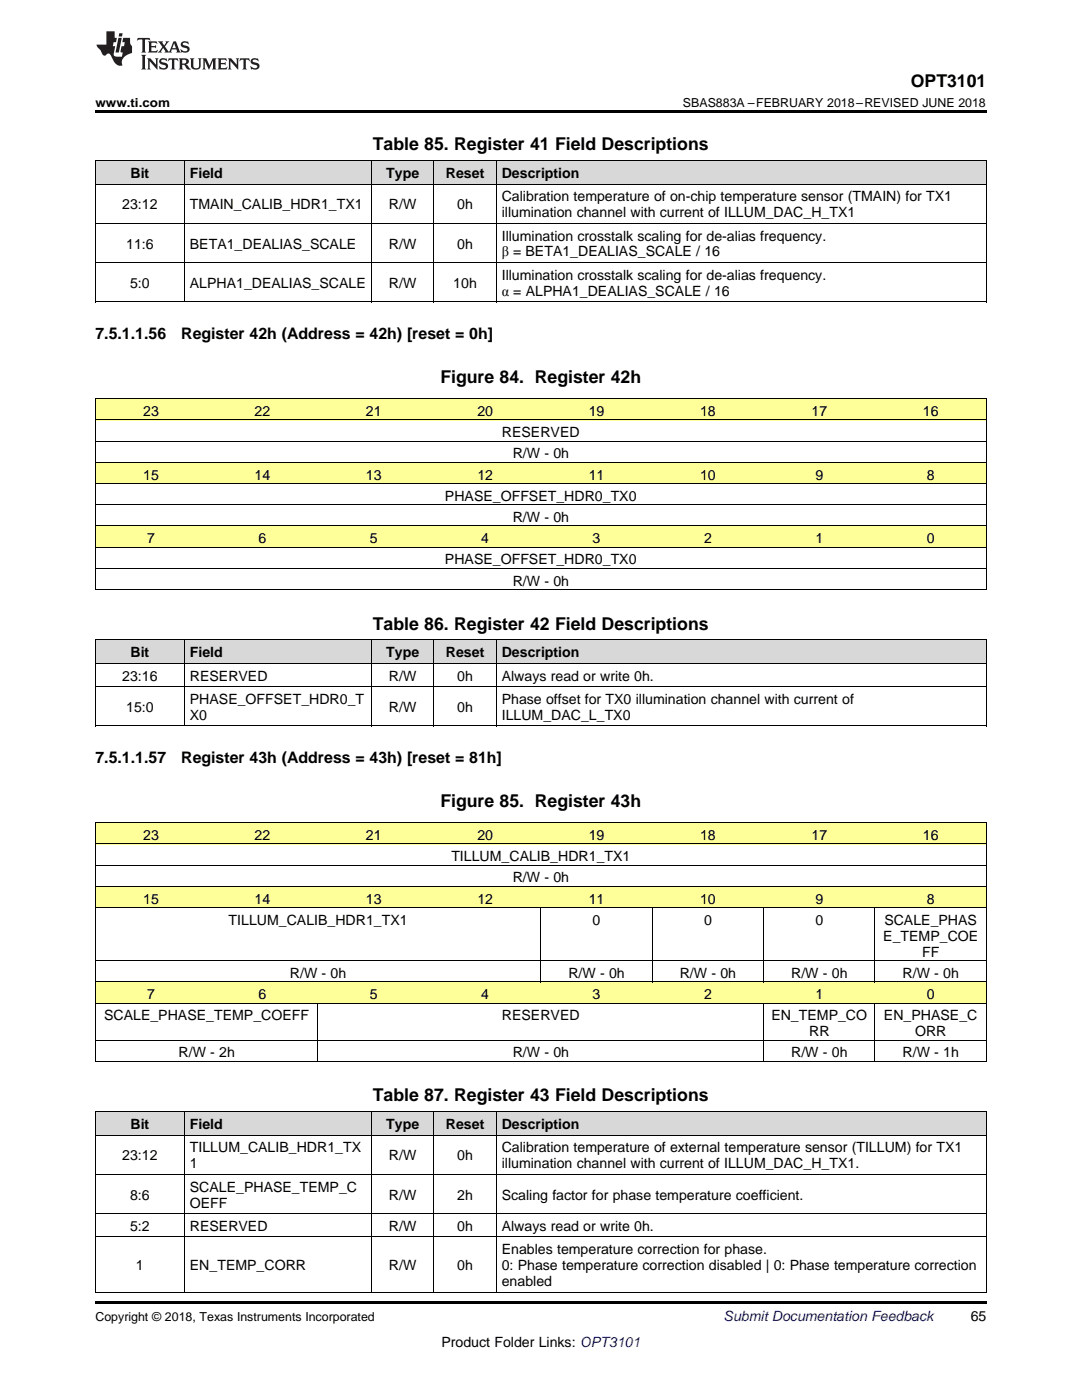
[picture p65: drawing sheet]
<svg xmlns="http://www.w3.org/2000/svg" width="216mm" height="279mm" viewBox="0 0 216 279" stroke-linecap="round" stroke-linejoin="round" font-family="sans-serif">
<defs><g id="words">
<g font-size="3.5">
<text x="181.8" y="17.3">OPT3101</text>
<text x="74.4" y="30">Table 85. Register 41 Field Descriptions</text>
<text x="87.9" y="76.4">Figure 84. Register 42h</text>
<text x="74.4" y="125.7">Table 86. Register 42 Field Descriptions</text>
<text x="87.9" y="161.1">Figure 85. Register 43h</text>
<text x="74.4" y="219.8">Table 87. Register 43 Field Descriptions</text>
</g>
<g font-size="3.2">
<text x="19" y="67.7">7.5.1.1.56</text>
<text x="36.2" y="67.7">Register 42h (Address = 42h) [reset = 0h]</text>
<text x="19" y="152.3">7.5.1.1.57</text>
<text x="36.2" y="152.3">Register 43h (Address = 43h) [reset = 81h]</text>
</g>
<g font-size="2.8">
<text x="26" y="35.5">Bit</text>
<text x="37.9" y="35.5">Field</text>
<text x="77.1" y="35.5">Type</text>
<text x="89" y="35.5">Reset</text>
<text x="100.1" y="35.5">Description</text>
<text x="24.4" y="41.8">23:12</text>
<text x="37.9" y="41.8">TMAIN_CALIB_HDR1_TX1</text>
<text x="77.6" y="41.8">R/W</text>
<text x="91.2" y="41.8">0h</text>
<text x="100.1" y="40.2">Calibration temperature of on-chip temperature sensor (TMAIN) for TX1</text>
<text x="100.1" y="43.4">illumination channel with current of ILLUM_DAC_H_TX1</text>
<text x="25.2" y="49.6">11:6</text>
<text x="37.9" y="49.6">BETA1_DEALIAS_SCALE</text>
<text x="77.6" y="49.6">R/W</text>
<text x="91.2" y="49.6">0h</text>
<text x="100.1" y="48">Illumination crosstalk scaling for de-alias frequency.</text>
<text x="100.1" y="51.2">β = BETA1_DEALIAS_SCALE / 16</text>
<text x="26" y="57.4">5:0</text>
<text x="37.9" y="57.4">ALPHA1_DEALIAS_SCALE</text>
<text x="77.6" y="57.4">R/W</text>
<text x="90.5" y="57.4">10h</text>
<text x="100.1" y="55.8">Illumination crosstalk scaling for de-alias frequency.</text>
<text x="100.1" y="59">α = ALPHA1_DEALIAS_SCALE / 16</text>
<text x="28.6" y="83">23</text>
<text x="50.8" y="83">22</text>
<text x="73" y="83">21</text>
<text x="95.2" y="83">20</text>
<text x="117.5" y="83">19</text>
<text x="139.7" y="83">18</text>
<text x="161.9" y="83">17</text>
<text x="184.1" y="83">16</text>
<text x="100.2" y="87.2">RESERVED</text>
<text x="28.6" y="95.7">15</text>
<text x="50.8" y="95.7">14</text>
<text x="73" y="95.7">13</text>
<text x="95.2" y="95.7">12</text>
<text x="102.3" y="91.5">R/W - 0h</text>
<text x="117.5" y="95.7">11</text>
<text x="139.7" y="95.7">10</text>
<text x="162.7" y="95.7">9</text>
<text x="184.9" y="95.7">8</text>
<text x="88.8" y="99.9">PHASE_OFFSET_HDR0_TX0</text>
<text x="102.3" y="104.2">R/W - 0h</text>
<text x="29.4" y="108.4">7</text>
<text x="51.6" y="108.4">6</text>
<text x="73.8" y="108.4">5</text>
<text x="88.8" y="112.6">PHASE_OFFSET_HDR0_TX0</text>
<text x="96" y="108.4">4</text>
<text x="118.3" y="108.4">3</text>
<text x="140.5" y="108.4">2</text>
<text x="162.7" y="108.4">1</text>
<text x="184.9" y="108.4">0</text>
<text x="102.3" y="116.9">R/W - 0h</text>
<text x="26" y="131.2">Bit</text>
<text x="37.9" y="131.2">Field</text>
<text x="77.1" y="131.2">Type</text>
<text x="89" y="131.2">Reset</text>
<text x="100.1" y="131.2">Description</text>
<text x="24.4" y="135.8">23:16</text>
<text x="37.9" y="135.8">RESERVED</text>
<text x="77.6" y="135.8">R/W</text>
<text x="91.2" y="135.8">0h</text>
<text x="100.1" y="135.8">Always read or write 0h.</text>
<text x="25.2" y="142.1">15:0</text>
<text x="37.9" y="140.5">PHASE_OFFSET_HDR0_T</text>
<text x="37.9" y="143.7">X0</text>
<text x="77.6" y="142.1">R/W</text>
<text x="91.2" y="142.1">0h</text>
<text x="100.1" y="140.5">Phase offset for TX0 illumination channel with current of</text>
<text x="100.1" y="143.7">ILLUM_DAC_L_TX0</text>
<text x="28.6" y="167.6">23</text>
<text x="50.8" y="167.6">22</text>
<text x="73" y="167.6">21</text>
<text x="95.2" y="167.6">20</text>
<text x="117.5" y="167.6">19</text>
<text x="139.7" y="167.6">18</text>
<text x="161.9" y="167.6">17</text>
<text x="184.1" y="167.6">16</text>
<text x="90.1" y="171.9">TILLUM_CALIB_HDR1_TX1</text>
<text x="102.3" y="176.1">R/W - 0h</text>
<text x="28.6" y="180.3">15</text>
<text x="45.6" y="184.6">TILLUM_CALIB_HDR1_TX1</text>
<text x="50.8" y="180.3">14</text>
<text x="73" y="180.3">13</text>
<text x="95.2" y="180.3">12</text>
<text x="117.5" y="180.3">11</text>
<text x="118.3" y="184.6">0</text>
<text x="139.7" y="180.3">10</text>
<text x="140.5" y="184.6">0</text>
<text x="162.7" y="180.3">9</text>
<text x="162.7" y="184.6">0</text>
<text x="176.5" y="184.6">SCALE_PHAS</text>
<text x="184.9" y="180.3">8</text>
<text x="176.2" y="187.7">E_TEMP_COE</text>
<text x="184" y="190.9">FF</text>
<text x="57.9" y="195.2">R/W - 0h</text>
<text x="113.4" y="195.2">R/W - 0h</text>
<text x="135.6" y="195.2">R/W - 0h</text>
<text x="157.9" y="195.2">R/W - 0h</text>
<text x="180.1" y="195.2">R/W - 0h</text>
<text x="20.8" y="203.6">SCALE_PHASE_TEMP_COEFF</text>
<text x="29.4" y="199.4">7</text>
<text x="51.6" y="199.4">6</text>
<text x="73.8" y="199.4">5</text>
<text x="96" y="199.4">4</text>
<text x="100.2" y="203.6">RESERVED</text>
<text x="118.3" y="199.4">3</text>
<text x="140.5" y="199.4">2</text>
<text x="153.9" y="203.6">EN_TEMP_CO</text>
<text x="162.7" y="199.4">1</text>
<text x="176.4" y="203.6">EN_PHASE_C</text>
<text x="184.9" y="199.4">0</text>
<text x="161.5" y="206.8">RR</text>
<text x="182.6" y="206.8">ORR</text>
<text x="35.6" y="211">R/W - 2h</text>
<text x="102.3" y="211">R/W - 0h</text>
<text x="157.9" y="211">R/W - 0h</text>
<text x="180.1" y="211">R/W - 1h</text>
<text x="26" y="225.3">Bit</text>
<text x="37.9" y="225.3">Field</text>
<text x="77.1" y="225.3">Type</text>
<text x="89" y="225.3">Reset</text>
<text x="100.1" y="225.3">Description</text>
<text x="24.4" y="231.6">23:12</text>
<text x="37.9" y="230">TILLUM_CALIB_HDR1_TX</text>
<text x="37.9" y="233.2">1</text>
<text x="77.6" y="231.6">R/W</text>
<text x="91.2" y="231.6">0h</text>
<text x="100.1" y="230">Calibration temperature of external temperature sensor (TILLUM) for TX1</text>
<text x="100.1" y="233.2">illumination channel with current of ILLUM_DAC_H_TX1.</text>
<text x="26" y="239.4">8:6</text>
<text x="37.9" y="237.8">SCALE_PHASE_TEMP_C</text>
<text x="77.6" y="239.4">R/W</text>
<text x="91.2" y="239.4">2h</text>
<text x="100.1" y="239.4">Scaling factor for phase temperature coefficient.</text>
<text x="26" y="245.6">5:2</text>
<text x="37.9" y="241">OEFF</text>
<text x="37.9" y="245.6">RESERVED</text>
<text x="77.6" y="245.6">R/W</text>
<text x="91.2" y="245.6">0h</text>
<text x="100.1" y="245.6">Always read or write 0h.</text>
<text x="100.1" y="250.3">Enables temperature correction for phase.</text>
<text x="27.1" y="253.5">1</text>
<text x="37.9" y="253.5">EN_TEMP_CORR</text>
<text x="77.6" y="253.5">R/W</text>
<text x="91.2" y="253.5">0h</text>
<text x="100.1" y="253.5">0: Phase temperature correction disabled | 0: Phase temperature correction</text>
<text x="100.1" y="256.6">enabled</text>
<text x="193.7" y="263.6">65</text>
<text x="88.1" y="268.9">Product Folder Links: OPT3101</text>
</g>
<text font-size="2.8" fill="#0000c8" x="144.4" y="263.6">Submit Documentation Feedback</text>
<g font-size="2.5">
<text x="19" y="21.4">www.ti.com</text>
<text x="136.3" y="21.4">SBAS883A –FEBRUARY 2018–REVISED JUNE 2018</text>
<text x="19" y="263.6">Copyright © 2018, Texas Instruments Incorporated</text>
</g>
</g></defs>
<g fill="#d8d8d8">
<path d="M19 221.9h17.8v4.7h-17.8z"/>
<path d="M36.8 221.9h37.4v4.7h-37.4z"/>
<path d="M74.2 221.9h12.4v4.7h-12.4z"/>
<path d="M86.6 221.9h12.5v4.7h-12.5z"/>
<path d="M99.1 221.9h97.7v4.7h-97.7z"/>
</g>
<g fill="#ff9">
<path d="M19 196h22.3v4.2h-22.3z"/>
<path d="M41.3 196h22.2v4.2h-22.2z"/>
<path d="M63.5 196h22.2v4.2h-22.2z"/>
<path d="M85.7 196h22.2v4.2h-22.2z"/>
<path d="M107.9 196h22.3v4.2h-22.3z"/>
<path d="M130.2 196h22.2v4.2h-22.2z"/>
<path d="M152.4 196h22.2v4.2h-22.2z"/>
<path d="M174.6 196h22.2v4.2h-22.2z"/>
<path d="M19 177h22.3v4.2h-22.3z"/>
<path d="M41.3 177h22.2v4.2h-22.2z"/>
<path d="M63.5 177h22.2v4.2h-22.2z"/>
<path d="M85.7 177h22.2v4.2h-22.2z"/>
<path d="M107.9 177h22.3v4.2h-22.3z"/>
<path d="M130.2 177h22.2v4.2h-22.2z"/>
<path d="M152.4 177h22.2v4.2h-22.2z"/>
<path d="M174.6 177h22.2v4.2h-22.2z"/>
<path d="M19 164.3h22.3v4.2h-22.3z"/>
<path d="M41.3 164.3h22.2v4.2h-22.2z"/>
<path d="M63.5 164.3h22.2v4.2h-22.2z"/>
<path d="M85.7 164.3h22.2v4.2h-22.2z"/>
<path d="M107.9 164.3h22.3v4.2h-22.3z"/>
<path d="M130.2 164.3h22.2v4.2h-22.2z"/>
<path d="M152.4 164.3h22.2v4.2h-22.2z"/>
<path d="M174.6 164.3h22.2v4.2h-22.2z"/>
</g>
<g fill="#d8d8d8">
<path d="M19 127.8h17.8v4.6h-17.8z"/>
<path d="M36.8 127.8h37.4v4.6h-37.4z"/>
<path d="M74.2 127.8h12.4v4.6h-12.4z"/>
<path d="M86.6 127.8h12.5v4.6h-12.5z"/>
<path d="M99.1 127.8h97.7v4.6h-97.7z"/>
</g>
<g fill="#ff9">
<path d="M19 105h22.3v4.3h-22.3z"/>
<path d="M41.3 105h22.2v4.3h-22.2z"/>
<path d="M63.5 105h22.2v4.3h-22.2z"/>
<path d="M85.7 105h22.2v4.3h-22.2z"/>
<path d="M107.9 105h22.3v4.3h-22.3z"/>
<path d="M130.2 105h22.2v4.3h-22.2z"/>
<path d="M152.4 105h22.2v4.3h-22.2z"/>
<path d="M174.6 105h22.2v4.3h-22.2z"/>
<path d="M19 92.3h22.3v4.3h-22.3z"/>
<path d="M41.3 92.3h22.2v4.3h-22.2z"/>
<path d="M63.5 92.3h22.2v4.3h-22.2z"/>
<path d="M85.7 92.3h22.2v4.3h-22.2z"/>
<path d="M107.9 92.3h22.3v4.3h-22.3z"/>
<path d="M130.2 92.3h22.2v4.3h-22.2z"/>
<path d="M152.4 92.3h22.2v4.3h-22.2z"/>
<path d="M174.6 92.3h22.2v4.3h-22.2z"/>
<path d="M19 79.6h22.3v4.3h-22.3z"/>
<path d="M41.3 79.6h22.2v4.3h-22.2z"/>
<path d="M63.5 79.6h22.2v4.3h-22.2z"/>
<path d="M85.7 79.6h22.2v4.3h-22.2z"/>
<path d="M107.9 79.6h22.3v4.3h-22.3z"/>
<path d="M130.2 79.6h22.2v4.3h-22.2z"/>
<path d="M152.4 79.6h22.2v4.3h-22.2z"/>
<path d="M174.6 79.6h22.2v4.3h-22.2z"/>
</g>
<g fill="#d8d8d8">
<path d="M19 32.1h17.8v4.7h-17.8z"/>
<path d="M36.8 32.1h37.4v4.7h-37.4z"/>
<path d="M74.2 32.1h12.4v4.7h-12.4z"/>
<path d="M86.6 32.1h12.5v4.7h-12.5z"/>
<path d="M99.1 32.1h97.7v4.7h-97.7z"/>
</g>
<path d="M19 22h177.8v.5h-177.8zM19 60.3h.2zM74 60.3h.2zM86.5 60.3h.1zM99 60.3h.1zM196.7 60.3h.1zM19 144.9h.2zM74 144.9h.2zM86.5 144.9h.1zM99 144.9h.1zM196.7 144.9h.1zM19 259.7h177.8v.5h-177.8z" fill="#000"/>
<g fill="none" stroke="#000" stroke-width=".2">
<path d="M19 36.7h177.8M19 32.1h177.8M19.1 32.1v28.2M36.8 32.1v28.2M74.1 32.1v28.2M86.6 32.1v28.2M99 32.1v28.2M196.8 32.1v28.2M19 52.4h177.8M19 44.6h177.8M19 79.6h177.8M19 60.2h177.8"/>
<path d="M19.1 79.6v38.1M196.8 79.6v38.1M19 96.5h177.8M19 92.3h177.8M19 88h177.8M19 83.8h177.8M19 117.7h177.8M19 113.4h177.8M19 109.2h177.8M19 105h177.8M19 100.7h177.8M19 137h177.8"/>
<path d="M19 132.4h177.8M19 127.7h177.8M19.1 127.7v17.2M36.8 127.7v17.2M74.1 127.7v17.2M86.6 127.7v17.2M99 127.7v17.2M196.8 127.7v17.2M19 144.9h177.8M19 176.9h177.8M19 172.7h177.8M19 168.4h177.8"/>
<path d="M19 164.2h177.8M19.1 164.3v47.6M196.8 164.3v47.6M19 196h177.8M19 191.7h177.8M19 181.1h177.8M107.9 181.2v14.8M130.1 181.2v14.8M152.3 181.2v14.8M174.6 181.2v14.8M19 211.8h177.8M19 207.6h177.8"/>
<path d="M19 200.2h177.8M63.4 200.2v11.7M152.3 200.2v11.7M174.6 200.2v11.7M19 234.4h177.8M19 226.5h177.8M19 221.9h177.8M19.1 221.9v36M36.8 221.9v36M74.1 221.9v36M86.6 221.9v36M99 221.9v36"/>
<path d="M196.8 221.9v36M19 257.9h177.8M19 246.9h177.8M19 242.2h177.8"/>
</g>
<g fill="#231f20">
<path d="M27.5 7.6l-.1 .5 .4-.2h.6v.1v2.1l-.2 .4h1l-.3-.4v-2.1l.1-.1h.5l.5 .2-.2-.5zM29.5 8.3l.2 .3v1.5l-.2 .4h1.8l.2-.6a1.04 1.04 0 0 1-1.3 .2v-.7h.6l.3 .2v-.6l-.3 .2h-.6v-.6l.8-.1 .4 .3-.2-.5zM31.5 8.3l.9 1.1-.9 1.1h.8l-.2-.2 .5-.7 .4 .7-.2 .2h1.5l-.1-.2 .1-.4h.9l.1 .4-.2 .2h1l-.3-.3-.7-1.9h-.5l-.9 2-.8-1 .9-1h-.8l.1 .3-.3 .5-.4-.6 .2-.2zM34.7 8.6l.4 1h-.7zM36.3 8.4a.63 .63 0 0 0-.2 .7 .63 .63 0 0 0 .6 .4l.6 .2 .1 .2a.75 .75 0 0 1-.7 .4 .75 .75 0 0 1-.6-.5l.1 .7 .1-.1a1.11 1.11 0 0 0 1.5-.6 1.13 1.13 0 0 0-1.2-.8l-.1-.4a1.04 1.04 0 0 1 1.2 .2l-.2-.5-.1 .1-.5-.2zM28.2 10.9l.2 .4v2.2l-.2 .4h1l-.3-.4v-2.2l.3-.4zM29.3 11.6l.3 .4v1.5l-.3 .4h.8l-.2-.4v-1.3l1.5 1.7v-1.9l.2-.4h-.7l.2 .4v.9l-1.1-1.3zM32 11.8a.62 .62 0 0 0-.2 .7 .62 .62 0 0 0 .6 .4l.6 .1 .1 .3a.76 .76 0 0 1-.7 .3 .76 .76 0 0 1-.6-.4l.1 .7 .1-.1a1.11 1.11 0 0 0 1.5-.6 1.13 1.13 0 0 0-1.2-.8l-.1-.4a1.04 1.04 0 0 1 1.2 .2l-.2-.6-.1 .1-.5-.1zM33.7 11.6l-.2 .6a.61 .61 0 0 1 .8-.3v1.6l-.2 .4h.9l-.2-.4v-1.6a.63 .63 0 0 1 .8 .3l-.2-.6zM35.6 11.6l.3 .4v1.5l-.3 .4h1l-.2-.2v-.8l.5 .2a.76 .76 0 0 0 1.2 .7l-1-1a.58 .58 0 0 0 .6-.5 .58 .58 0 0 0-.5-.6zM36.4 11.9h.1a.45 .45 0 0 1 .5 .1 .45 .45 0 0 1 .1 .5l-.7 .2zM37.9 11.6l.2 .2a2.17 2.17 0 0 0 .3 1.9 .99 .99 0 0 0 1.6-.6v-1.1l.2-.4h-.7l.2 .2a1.92 1.92 0 0 1-.2 1.8 .6 .6 0 0 1-.9-.5v-1.1l.2-.4zM40.4 11.6l.2 .4v1.5l-.2 .4h.7l-.2-.4v-1.4l.8 1.8 .8-1.8v1.4l-.2 .4h.9l-.2-.4v-1.5l.2-.4h-.8l-.6 1.5-.6-1.5zM43.4 11.6l.2 .4v1.5l-.2 .4h1.8l.2-.6a1.04 1.04 0 0 1-1.3 .1v-.6h.5l.4 .2v-.6l-.4 .2h-.5v-.7h.8l.3 .3-.1-.6zM45.5 11.6l.2 .4v1.5l-.2 .4h.7l-.2-.4v-1.3l1.5 1.7v-1.9l.2-.4h-.7l.2 .4v.9l-1.1-1.3zM47.9 11.6l-.1 .6a.61 .61 0 0 1 .8-.3v1.6l-.3 .4h1l-.3-.4 .1-1.6a.63 .63 0 0 1 .7 .3l-.1-.6zM50.2 11.8a.62 .62 0 0 0-.2 .7 .62 .62 0 0 0 .6 .4l.6 .1 .2 .3a.76 .76 0 0 1-.8 .3 .76 .76 0 0 1-.6-.4l.1 .7 .2-.1a1.11 1.11 0 0 0 1.5-.6 1.13 1.13 0 0 0-1.3-.8l-.1-.4a1.04 1.04 0 0 1 1.2 .2l-.1-.6-.2 .1-.5-.1z"/>
<path d="M21.2 6.3v2.6h-1.9l.1 .4 .7 .9a.91 .91 0 0 0 1 .8 .56 .56 0 0 1 .5-.3 .56 .56 0 0 1 .5 .3l.4 .8a1.53 1.53 0 0 0 1.9 1.2 1.54 1.54 0 0 1 1-2.1l.9-.3v-1.4a1.52 1.52 0 0 1-.3-1.6h-1.4l-.2 .8h.5l-.2 .8h-.4l-.2 1v.2l.4 .1-.2 .8a1.93 1.93 0 0 1-1.6-.3l.3-1.8h-.5l.2-.8h.4l.2-.8h-.4v-1.3zM23.6 7.6l-.6 2.9h.7l.6-2.9zM23.8 6.6l-.1 .7h.6l.2-.7z"/>
</g>
<use href="#words"/>
</svg>
